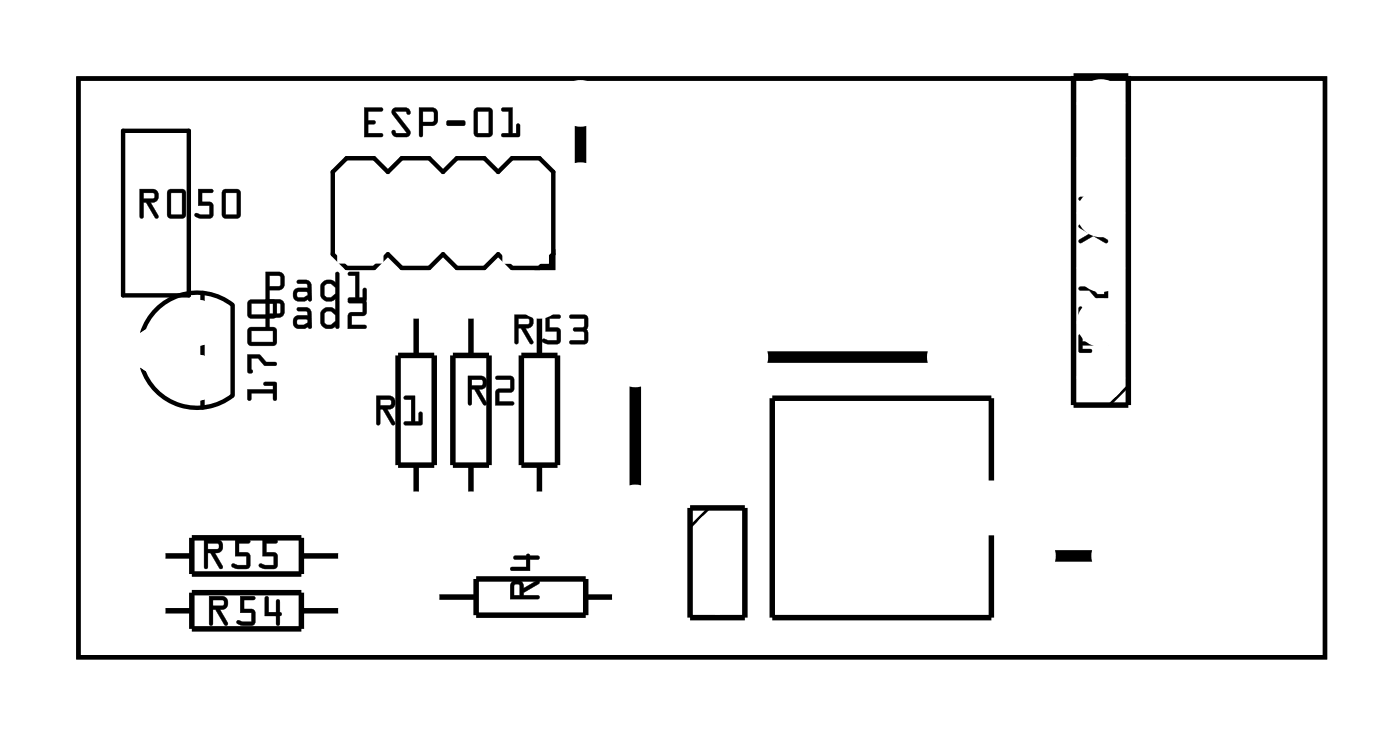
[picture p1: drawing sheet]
<svg xmlns="http://www.w3.org/2000/svg" width="65mm" height="34mm" viewBox="0 0 65 34" stroke-linecap="round" stroke-linejoin="round" font-family="sans-serif">
<path d="M3.6 3.6h57.8v26.8h-57.8zM5.7 6.1h3.1v7.6h-3.1zM6.6 15.4a2.67 2.67 0 0 1 4.2-1.3v4.2a2.67 2.67 0 0 1-4.2-1.3M9.4 13.6v.4M9.4 15.9v.6M9.4 18.5v.4M15.4 8l.7-.7h1.2l.7 .7 .6-.7h1.3l.6 .7 .7-.7h1.3l.6 .7 .6-.7h1.3l.7 .7v3.8l-.7 .6h-1.3l-.6-.6-.6 .6h-1.3l-.7-.6-.6 .6h-1.3l-.6-.6-.7 .6h-1.2l-.7-.6zM25 12.4l.7-.6v.6z" fill="none" stroke="#000" stroke-width=".2"/>
<g fill="#000">
<path d="M25 12.4l.7-.6v.6z"/>
<path d="M3.6 3.6h57.8v26.8h-57.8zM3.6 3.6v26.8h57.8v-26.8z"/>
<path d="M6.5 8.7h.6a.32 .32 0 0 1 .3 .4 .32 .32 0 0 1-.4 .3l.3 .6a.1 .1 0 0 1 0 .1 .1 .1 0 0 1-.1 0l-.4-.7h-.1v.6a.1 .1 0 0 1-.1 .1 .1 .1 0 0 1-.1-.1zM6.5 8.8v1.3l.1-.1v-.6h.2l.4 .7h.1l-.3-.7a.31 .31 0 0 0 .3-.3 .31 .31 0 0 0-.2-.3zM6.7 8.9v.3l.5-.1-.1-.2zM6.6 8.9h.5l.1 .2-.6 .1zM7.8 8.8l.6-.1 .2 .2v1l-.1 .2h-.6l-.1-.1zM7.8 8.8v1.2l.1 .1h.6l.1-.2v-1l-.2-.1zM7.9 8.9v1h.5v-1zM7.9 8.9h.6v1h-.6zM9.2 8.7h.6a.1 .1 0 0 1 .1 .1 .1 .1 0 0 1-.1 .1h-.4v.4l.4 .1 .1 .6-.2 .1-.6-.1a.1 .1 0 0 1-.1-.1 .1 .1 0 0 1 .1 0h.6v-.4h-.5zM9.2 8.8v.7h.5v.4h-.6l-.1 .1 .3 .1h.5l.1-.2v-.4l-.1-.1h-.4v-.5h.4l.1-.1zM10.3 8.8l.7-.1 .2 .2v1l-.1 .2h-.6l-.2-.1zM10.3 8.8v1.2l.2 .1h.5l.2-.2-.1-1-.1-.1zM10.5 8.9v1h.5v-1zM10.5 8.9h.5v1h-.5z"/>
<path d="M6.5 8.8h.6a.31 .31 0 0 1 .2 .3 .31 .31 0 0 1-.3 .3l.3 .7h-.1l-.4-.7h-.1v.6l-.2 .1zM6.7 8.9v.3l.5-.1-.1-.2zM7.8 8.8h.6l.2 .1v1l-.1 .2h-.6l-.1-.1zM7.9 8.9v1h.5v-1zM9.2 8.8h.6h.1l-.1 .1h-.4v.4l.4 .1 .1 .1v.5l-.2 .1h-.4a.15 .15 0 0 1-.2 0 .15 .15 0 0 1 0-.2h.6v-.4h-.5zM10.3 8.8h.7l.1 .1 .1 1-.2 .2h-.5l-.2-.1zM10.5 8.9v1h.5v-1z"/>
<path d="M12.3 12.6h.7l.2 .3-.1 .5h-.6v.5a.1 .1 0 0 1-.1 .1 .1 .1 0 0 1-.1-.1zM12.3 12.6v1.3h.1h.1v-.5l.6-.1 .1-.4-.2-.3zM12.5 12.8v.5l.5-.1v-.4zM12.5 12.8h.5v.4l-.5 .1zM13.8 13h.4h.2l.1 .9a.09 .09 0 0 1-.1 .1 .09 .09 0 0 1-.1-.1l-.5 .1a.32 .32 0 0 1-.2-.4 .32 .32 0 0 1 .2-.3h.5l-.1-.1-.4-.1zM13.8 13v.1l.5 .1v.2l-.5-.1a.31 .31 0 0 0-.2 .3 .31 .31 0 0 0 .2 .3h.5h.1v-.7l-.1-.2zM13.8 13.5v.3h.3l.2-.1-.1-.2zM13.8 13.5h.4l.1 .2-.2 .1h-.3zM14.9 13.1l.3-.1 .4 .1-.1-.4a.1 .1 0 0 1 .1-.1 .1 .1 0 0 1 .1 .1v1.2a.1 .1 0 0 1-.1 .1 .1 .1 0 0 1 0-.2l-.3 .2-.4-.2v-.2zM15 13l-.1 .3 .1 .5 .1 .1h.3l.2-.1v.1h.1v-1.3h-.1v.5l-.3-.1zM15.1 13.2v.5l.1 .1h.2l.1-.2v-.3l-.2-.1zM15.1 13.2l.2-.1 .3 .2v.3l-.3 .2-.3-.1zM16.1 12.6h.6v1.2h.1v-.4a.1 .1 0 0 1 .1-.1 .1 .1 0 0 1 .1 .1v.5l-.8 .1a.1 .1 0 0 1-.1-.1 .1 .1 0 0 1 .1-.1h.3v-1h-.3zM16.2 12.6v.2h.3v1h-.3l-.1 .1h.8v-.6l-.1 .1v.4h-.2l.1-1.2z"/>
<path d="M12.3 13.9h.7l.2 .2-.1 .5-.6 .1v.4a.1 .1 0 0 1-.1 .1 .1 .1 0 0 1-.1-.1zM12.3 13.9v1.2l.1 .1 .1-.1v-.4l.6-.1 .1-.5-.2-.2zM12.5 14v.5h.5v-.4zM12.5 14l.5 .1v.4h-.5zM13.8 14.3l.4-.1 .2 .1 .1 .8a.09 .09 0 0 1-.1 .1 .09 .09 0 0 1-.1-.1l-.5 .1a.32 .32 0 0 1-.2-.3 .32 .32 0 0 1 .2-.3h.5l-.1-.2h-.4zM13.8 14.3v.1l.5 .1v.1h-.5a.31 .31 0 0 0-.2 .3 .31 .31 0 0 0 .2 .3l.5-.1 .1 .1v-.7l-.1-.2zM13.8 14.8v.2h.3l.2-.1-.1-.1zM13.8 14.8h.4l.1 .1-.2 .2-.3-.1zM14.9 14.4l.3-.2 .4 .2-.1-.5a.1 .1 0 0 1 .1 0 .1 .1 0 0 1 .1 0v1.2a.1 .1 0 0 1-.1 .1 .1 .1 0 0 1 0-.1l-.3 .1-.4-.1v-.2zM15 14.3l-.1 .2 .1 .6 .1 .1h.3l.2-.1v.1h.1v-1.3h-.1v.5l-.3-.2zM15.1 14.5v.4l.1 .1h.2l.1-.1v-.3l-.2-.2zM15.1 14.5l.2-.1 .3 .2v.3l-.3 .1h-.3zM16.1 13.9h.7l.2 .1v.6h-.7v.4h.6a.1 .1 0 0 1 .1 .1 .1 .1 0 0 1-.1 .1h-.8l.1-.7h.6v-.5h-.6zM16.2 13.9v.1h.6v.5h-.6l-.1 .7h.8v-.1h-.6v-.5h.6l.1-.6-.2-.1z"/>
<path d="M12.3 12.6h.7l.2 .3-.1 .5h-.6v.5l-.1 .1-.1-.1zM12.5 12.8v.5l.5-.1v-.4zM13.8 13h.5l.1 .2v.7h-.1l-.5 .1a.31 .31 0 0 1-.2-.4 .31 .31 0 0 1 .2-.3h.5v-.1l-.5-.1zM13.8 13.5v.3h.3l.2-.1-.1-.2zM14.9 13.1l.3-.1 .4 .1v-.5h.1v1.3h-.1v-.1l-.5 .2-.2-.2v-.2zM15.1 13.2l-.1 .5 .3 .1 .2-.2v-.3l-.2-.2zM16.2 12.6h.5v1.2h.1v-.4l.1-.1v.6h-.8l.1-.1h.3v-1h-.3z"/>
<path d="M12.3 13.9h.7l.2 .2-.1 .5-.6 .1v.4l-.1 .1-.1-.1zM12.5 14v.5h.5v-.4zM13.8 14.3l.5-.1 .1 .3v.7l-.1-.1-.5 .1a.31 .31 0 0 1-.2-.3 .31 .31 0 0 1 .2-.3h.5v-.1l-.5-.1zM13.8 14.8v.2h.3l.2-.1-.1-.1zM14.9 14.4l.3-.2 .4 .2v-.5h.1v1.3h-.1v-.1l-.5 .1-.2-.1v-.2zM15.1 14.5l-.1 .4 .3 .1 .2-.1v-.3l-.2-.2zM16.2 13.9h.6l.2 .1-.1 .6h-.6v.4l.6 .1v.1h-.8l.1-.7h.6v-.5h-.6z"/>
<path d="M11.5 18h1.2v-.1h-.4l-.1-.2h.6v.8h-.1v-.3h-1l-.1 .3h-.1zM11.5 16.4h.5l.3 .4h.5v.1h-.5l-.3-.3h-.3v.5v.1l-.2 .1zM11.5 15.2h1.2l.1 .1v.6l-.1 .1h-1.1l-.1-.2zM11.7 15.3v.5h1v-.5zM11.5 13.9h1.2l.1 .2v.5l-.1 .1h-1.1l-.1-.1zM11.7 14.1v.5h1v-.5z"/>
<path d="M11.5 18h1.2v-.1h-.4a.1 .1 0 0 1-.1-.1 .1 .1 0 0 1 .1-.1h.5v.8a.1 .1 0 0 1-.1 .1 .1 .1 0 0 1 0-.1v-.3h-1v.3a.1 .1 0 0 1-.1 .1 .1 .1 0 0 1-.1-.1zM11.5 18v.5h.1v-.3h1.1v.3h.1v-.8h-.6l.1 .1 .4 .1v.1zM11.5 16.4h.5l.3 .4h.4a.1 .1 0 0 1 .1 .1 .1 .1 0 0 1-.1 0h-.4l-.3-.3h-.3v.5v.1l-.2 .1zM11.5 16.4v.9l.2-.1-.1-.1v-.5h.4l.3 .3h.5v-.1h-.5l-.3-.4zM11.5 15.2h1.2l.1 .1v.6l-.1 .1h-1.1l-.1-.2zM11.5 15.2v.6l.1 .2h1.1l.1-.1v-.6l-.1-.1zM11.7 15.3v.5h1v-.5zM11.6 15.3h1.1v.5h-1.1zM11.5 13.9h1.2l.1 .2v.5l-.1 .2-1.1-.1-.1-.1zM11.5 13.9v.7l.1 .1h1.1l.1-.1v-.5l-.1-.2zM11.7 14.1v.5h1v-.5zM11.6 14h1.1v.6h-1.1z"/>
<path d="M16.9 5h.8a.1 .1 0 0 1 .1 .1 .1 .1 0 0 1-.1 .1h-.6v.4h.2a.1 .1 0 0 1 .1 .1 .1 .1 0 0 1-.1 .1h-.2v.4h.6a.1 .1 0 0 1 .1 .1 .1 .1 0 0 1-.1 .1h-.8zM16.9 5v1.3h.8v-.1h-.6v-.5h.3v-.1h-.3v-.4h.6v-.2zM18.2 5h.7l.1 .2a.13 .13 0 0 1-.1 .1 .13 .13 0 0 1-.1-.1h-.5l.7 .8a.21 .21 0 0 1 0 .2 .21 .21 0 0 1-.2 .2l-.5-.1-.1-.2a.13 .13 0 0 1 .1-.1 .13 .13 0 0 1 .1 .2l.5-.1-.7-.8zM18.2 5v.3l.7 .8-.5 .1-.2-.2v.2l.2 .1h.5l.1-.2-.7-.9h.5l.1 .1 .1-.2-.2-.1zM19.4 5h.7l.2 .2-.1 .6h-.6v.5a.1 .1 0 0 1-.1 .1 .1 .1 0 0 1-.1-.1zM19.4 5v1.3h.1h.1v-.5l.6-.1 .1-.5-.2-.2zM19.6 5.2v.5l.5-.1v-.4zM19.6 5.2h.5v.4l-.5 .1zM20.7 5.6h.8l.1 .1-.1 .1h-.7h-.1zM20.7 5.6l.1 .2h.7l.1-.1-.1-.1zM22 5h.7l.1 .1v1.1l-.1 .1-.6 .1-.1-.2zM22 5v1.2l.1 .1h.6l.1-.1v-1.1l-.1-.1zM22.1 5.2v1h.6v-1zM22.1 5.2h.6v1h-.6zM23.3 5h.5v1.2h.1v-.4a.1 .1 0 0 1 .1-.1 .1 .1 0 0 1 .1 .1v.5l-.8 .1a.1 .1 0 0 1-.1-.1 .1 .1 0 0 1 .1-.1h.3v-1h-.3zM23.3 5v.1l.3 .1v1h-.3v.1h.8v-.6l-.2 .1v.4h-.1v-1.2z"/>
<path d="M16.9 5h.9l-.1 .2h-.6v.4h.3v.1l-.3 .1v.4h.6v.1h-.8zM18.2 5h.6l.2 .1-.1 .2-.1-.1h-.5l.7 .9-.1 .2h-.5l-.2-.1v-.2l.2 .2 .5-.1-.7-.8zM19.4 5h.7l.2 .2-.1 .5-.6 .1v.5h-.1h-.1zM19.6 5.2v.5l.5-.1v-.4zM20.7 5.6h.8l.1 .1-.1 .1h-.7h-.1zM22 5h.7l.1 .1v1.1l-.1 .1h-.6l-.1-.1zM22.1 5.2v1h.6v-1zM23.3 5h.5v1.2h.1v-.4l.2-.1v.6h-.9l.1-.1h.3v-1h-.3z"/>
<path d="M17.4 18.3h.7a.32 .32 0 0 1 .2 .4 .32 .32 0 0 1-.3 .2l.3 .7a.1 .1 0 0 1 0 .1 .1 .1 0 0 1-.2 0l-.4-.8h-.1v.7a.1 .1 0 0 1-.1 .1 .1 .1 0 0 1-.1-.1zM17.4 18.3l.1 1.4 .1-.1v-.7h.2l.4 .7h.1l-.4-.7a.31 .31 0 0 0 .4-.2 .31 .31 0 0 0-.2-.4zM17.6 18.5v.3l.5-.1v-.2zM17.6 18.5h.5v.2l-.5 .1zM18.7 18.3h.6l-.1 1.2h.2v-.3a.1 .1 0 0 1 .1-.1 .1 .1 0 0 1 .1 .1v.5h-.8a.1 .1 0 0 1-.1-.1 .1 .1 0 0 1 .1-.1h.3v-1h-.3zM18.8 18.4v.1h.3v1h-.3l-.1 .1 .8 .1v-.6h-.1v.4h-.2v-1.2z"/>
<path d="M17.4 18.3h.7a.31 .31 0 0 1 .2 .4 .31 .31 0 0 1-.3 .2l.3 .7-.1 .1-.5-.8h-.1v.7l-.1 .1zM17.6 18.5v.3l.5-.1v-.2zM18.7 18.4l.5-.1v1.2h.2v-.4h.1v.6l-.8-.1 .1-.1h.3v-1h-.3z"/>
<path d="M21.7 17.4h.6a.32 .32 0 0 1 .3 .4 .32 .32 0 0 1-.4 .2l.4 .6a.11 .11 0 0 1-.1 .2 .1 .1 0 0 1-.1-.1l-.4-.7h-.1v.7a.1 .1 0 0 1-.1 .1 .1 .1 0 0 1-.1-.1zM21.7 17.4l.1 1.4 .1-.1v-.7h.1l.4 .7h.2l-.4-.7a.31 .31 0 0 0 .4-.2 .31 .31 0 0 0-.3-.4zM21.9 17.6v.3l.5-.1-.1-.2zM21.9 17.6h.4l.1 .2-.5 .1zM23 17.4h.7l.1 .1v.6l-.7 .1v.4h.6a.1 .1 0 0 1 .1 .1 .1 .1 0 0 1-.1 .1h-.7v-.8h.7v-.4h-.7zM23 17.4v.2h.7v.4l-.7 .1v.7h.8v-.2h-.7v-.4l.7-.1v-.6l-.1-.1z"/>
<path d="M21.7 17.4h.6a.31 .31 0 0 1 .3 .4 .31 .31 0 0 1-.4 .2l.4 .7-.2 .1-.4-.8h-.1v.7l-.1 .1zM21.9 17.6v.3l.5-.1-.1-.2zM23 17.4h.7l.1 .1v.6l-.7 .1v.4h.7v.2h-.8v-.7l.7-.1v-.4h-.7z"/>
<path d="M23.8 14.6h.7a.32 .32 0 0 1 .2 .3 .32 .32 0 0 1-.3 .3l.3 .6a.1 .1 0 0 1 0 .1 .1 .1 0 0 1-.1 0l-.4-.7h-.2v.6a.1 .1 0 0 1-.1 .1 .1 .1 0 0 1-.1-.1zM23.9 14.6v1.3l.1-.1v-.6h.2l.4 .7h.1l-.4-.7a.31 .31 0 0 0 .4-.3 .31 .31 0 0 0-.2-.3zM24 14.8v.2h.5v-.2zM24 14.7h.5l.1 .3h-.6zM25.3 14.6h.6a.1 .1 0 0 1 .1 .1 .1 .1 0 0 1-.1 .1h-.4v.4h.5v.6l-.2 .1h-.6a.11 .11 0 0 1-.1-.2 .1 .1 0 0 1 .2 0l.5 .1v-.5l-.5 .1zM25.3 14.6v.7h.5v.5l-.6-.1-.1 .1 .3 .1h.5l.1-.1v-.5l-.1-.1h-.4v-.5h.4l.1-.1zM26.4 14.6h.7l.2 .2-.1 .5 .1 .5-.2 .1h-.6a.1 .1 0 0 1-.1-.1 .1 .1 0 0 1 .1 0h.6v-.4h-.4a.1 .1 0 0 1-.1-.1 .1 .1 0 0 1 .1-.1l.4-.1v-.3h-.7zM26.4 14.6l.1 .1h.6v.4l-.5 .1v.1l.5 .1v.4h-.6l-.1 .1h.8l.1-.1-.1-.5v-.6l-.1-.1z"/>
<path d="M23.9 14.6h.6a.31 .31 0 0 1 .2 .3 .31 .31 0 0 1-.3 .3l.3 .7h-.1l-.4-.7h-.2v.6l-.1 .1zM24 14.8v.2h.5v-.2zM25.3 14.6h.6l.1 .1-.1 .1h-.4v.4h.4l.1 .1v.5l-.2 .1h-.4a.15 .15 0 0 1-.2 0 .15 .15 0 0 1 0-.2l.6 .1v-.5h-.5zM26.4 14.6h.7l.2 .1-.1 .6 .1 .5-.1 .1h-.8l.1-.1h.6v-.4l-.5-.1v-.1l.5-.1v-.3l-.6-.1z"/>
<path d="M50 9.1h1.3v.2h-.5v.5h.5l.1 .1-1.3 .1v-.2h.5v-.5h-.5zM50 10.4l.7 .3 .6-.3v.2l-.4 .2 .4 .3 .1 .1h-.2l-.5-.3-.6 .4v-.2l.4-.3-.4-.2zM50.6 11.7h.1h.1v.7l-.1 .1-.2-.1zM50 13.3h.6l.3 .3h.3v-.5l-.1-.1 .2-.1 .1 .9h-.6l-.3-.3-.4-.1zM50 14.2l.2 .1v.2h1v-.2l.1-.1 .1 .5h-1.2v.2h.4v.1l-.5 .1zM50 15.5h.2v.3h1v-.3h.1l.1 .5h-1.2v.2h.4v.1h-.5z"/>
<path d="M50 9.1h1.3a.1 .1 0 0 1 .1 .1 .1 .1 0 0 1-.1 .1h-.5v.5h.5a.1 .1 0 0 1 .1 .1 .1 .1 0 0 1-.1 .1h-1.2a.1 .1 0 0 1-.1-.1 .1 .1 0 0 1 .1-.1h.5v-.5h-.5zM50 9.2l.1 .1h.5v.5h-.5v.2l1.3-.1-.1-.1h-.5v-.5h.5v-.2zM50 10.4h.1l.6 .3 .5-.3a.1 .1 0 0 1 .2 0 .11 .11 0 0 1-.1 .2l-.4 .2 .4 .3a.1 .1 0 0 1 .1 .1 .11 .11 0 0 1-.2 .1l-.5-.4-.6 .4a.1 .1 0 0 1-.1-.1 .1 .1 0 0 1 .1-.1l.4-.3-.4-.2zM50 10.4l.1 .2 .4 .2-.4 .3v.1l.6-.3 .5 .3h.2l-.1-.1-.4-.3 .4-.2v-.2l-.6 .3-.6-.3zM50.5 11.7h.2h.1v.7l-.1 .1-.2-.1zM50.6 11.7l-.1 .7 .2 .1 .1-.1v-.7zM50 13.3h.6l.3 .3h.3v-.5l-.1-.1 .2-.1 .1 .9h-.6l-.3-.3h-.4zM50 13.3l.1 .1h.4l.3 .4h.6l-.1-.9-.2 .1 .1 .1v.5h-.3l-.3-.3zM50 14.2h.2v.3h1v-.2a.1 .1 0 0 1 .1-.1 .1 .1 0 0 1 .1 .1v.4h-1.2v.2h.3a.1 .1 0 0 1 .1 .1 .1 .1 0 0 1-.1 .1l-.5-.1zM50 14.2l.1 .9 .5-.1v-.1h-.4v-.2h1.2l-.1-.5-.1 .1v.3h-1v-.3zM50 15.5h.2v.3h1v-.2a.1 .1 0 0 1 .1-.1 .1 .1 0 0 1 .1 .1v.4h-1.2v.2h.3a.1 .1 0 0 1 .1 0 .1 .1 0 0 1-.1 .1h-.5zM50 15.5l.1 .8h.5v-.1h-.4v-.2h1.2l-.1-.5h-.1v.3h-1v-.3z"/>
<path d="M9.5 25h.6a.32 .32 0 0 1 .2 .3 .32 .32 0 0 1-.3 .3l.3 .6a.1 .1 0 0 1 0 .1 .1 .1 0 0 1-.1 0l-.4-.7h-.2v.7a.1 .1 0 0 1 0 .1 .1 .1 0 0 1-.1-.1zM9.5 25v1.3h.1v-.7h.2l.4 .7h.1l-.4-.7a.31 .31 0 0 0 .4-.2 .31 .31 0 0 0-.2-.4zM9.6 25.2v.2h.5v-.2zM9.6 25.2h.5l.1 .2h-.6zM10.9 25h.6a.1 .1 0 0 1 .1 .1 .1 .1 0 0 1-.1 .1h-.4v.4h.5v.6l-.2 .2-.6-.1a.11 .11 0 0 1-.1-.2 .1 .1 0 0 1 .2 0l.5 .1v-.4h-.5zM10.9 25v.8l.5-.1v.5l-.6-.1v.1l.2 .1h.5l.1-.1v-.5l-.1-.1h-.4v-.4l.4-.1 .1-.1zM12.2 25h.6a.1 .1 0 0 1 .1 .1 .1 .1 0 0 1-.1 .1h-.4v.4h.4l.1 .6-.2 .2-.6-.1a.11 .11 0 0 1-.1-.2 .1 .1 0 0 1 .1 0l.6 .1v-.4h-.5zM12.2 25v.8l.5-.1v.5l-.6-.1-.1 .1 .3 .1h.5l.1-.1v-.5l-.1-.1h-.5v-.4l.5-.1 .1-.1z"/>
<path d="M9.5 25h.6a.31 .31 0 0 1 .2 .3 .31 .31 0 0 1-.3 .3l.3 .7h-.1l-.4-.7h-.2v.7h-.1zM9.6 25.2v.2h.5v-.2zM10.9 25h.6l.1 .1-.1 .1h-.4v.4h.4l.1 .1v.5l-.2 .1h-.4a.15 .15 0 0 1-.2 0 .15 .15 0 0 1 .1-.2l.5 .1v-.4h-.5zM12.2 25h.6l.1 .1-.1 .1h-.4v.4h.4l.1 .1v.5l-.2 .1h-.4a.15 .15 0 0 1-.2 0 .15 .15 0 0 1 0-.2l.6 .1v-.4h-.5z"/>
<path d="M9.7 27.6h.6a.32 .32 0 0 1 .3 .4 .32 .32 0 0 1-.4 .2l.4 .6a.11 .11 0 0 1-.1 .2 .1 .1 0 0 1-.1-.1l-.4-.7h-.1v.7a.1 .1 0 0 1-.1 .1 .1 .1 0 0 1-.1-.1zM9.7 27.6l.1 1.4 .1-.1v-.7h.1l.4 .7h.2l-.4-.7a.31 .31 0 0 0 .4-.2 .31 .31 0 0 0-.3-.4zM9.9 27.8v.3l.5-.1-.1-.2zM9.9 27.8h.4l.1 .2-.5 .1zM11.1 27.6h.6a.1 .1 0 0 1 .1 .1 .1 .1 0 0 1-.1 .1h-.4v.4h.5v.7l-.1 .1-.7-.1a.1 .1 0 0 1 0-.1 .1 .1 0 0 1 .1-.1l.6 .1v-.4h-.6zM11.1 27.6v.8h.6v.4l-.6-.1-.1 .2 .2 .1 .5-.1 .1-.1v-.5l-.1-.1h-.4v-.4h.5v-.1zM12.3 27.6l.2 .1v.6h.3v-.5a.1 .1 0 0 1 .1-.1 .1 .1 0 0 1 .1 .1v.5a.09 .09 0 0 1 .1 .1 .09 .09 0 0 1-.1 .1v.4a.1 .1 0 0 1-.1 .1 .1 .1 0 0 1-.1-.1v-.4h-.5zM12.3 27.6v.9h.5v.4l.1 .1 .1-.5 .1-.1h-.1v-.6h-.2v.6h-.4v-.7z"/>
<path d="M9.7 27.6h.6a.31 .31 0 0 1 .3 .4 .31 .31 0 0 1-.4 .2l.4 .7-.2 .1-.4-.8h-.1v.7l-.1 .1zM9.9 27.8v.3l.5-.1-.1-.2zM11.1 27.6h.6l.1 .1-.1 .1h-.4v.4h.4l.1 .1v.6l-.1 .1h-.4a.16 .16 0 0 1-.3-.1 .15 .15 0 0 1 .1-.2l.6 .1v-.4h-.6zM12.3 27.6l.1 .1 .1 .6h.3v-.5h.2v.5l.1 .1-.1 .1-.1 .5-.1-.1v-.4h-.5z"/>
<path d="M23.7 27a.32 .32 0 0 1 .4-.1 .32 .32 0 0 1 .2 .3l.7-.3v.1l-.7 .4v.2h.6l.1 .1h-1.3zM23.9 27.1l-.1 .5h.3v-.5zM23.8 25.8l.6-.1 .1-.1 .5 .2v.1h-.4v.5h-.9v-.1h.7v-.4h-.5z"/>
<path d="M23.7 26.9a.32 .32 0 0 1 .4 0 .32 .32 0 0 1 .2 .3l.6-.3a.1 .1 0 0 1 .1 0 .1 .1 0 0 1 0 .1l-.7 .4v.2h.6a.1 .1 0 0 1 .1 .1 .1 .1 0 0 1-.1 .1h-1.3v-.7zM23.7 27v.7h1.3l-.1-.1h-.6v-.2l.7-.4v-.1l-.7 .4a.31 .31 0 0 0-.2-.4 .31 .31 0 0 0-.4 .1zM23.9 27.1l-.1 .5h.3v-.5zM23.9 27.1h.2v.5h-.3zM23.8 25.8l.6-.1a.09 .09 0 0 1 .1-.1 .09 .09 0 0 1 .1 .1h.3a.1 .1 0 0 1 .1 .1 .1 .1 0 0 1-.1 .1h-.3v.5h-.9a.1 .1 0 0 1-.1-.1 .1 .1 0 0 1 .1-.1l.7 .1v-.4h-.5zM23.8 25.8l.1 .1h.5v.4h-.7v.1h.9v-.5h.3l.1-.1-.5-.1h-.1z"/>
</g>
<path d="M26.9 5.7v1.9M29.5 17.8v4.8M35.5 16.5h7.6M48.8 25.7h1.9" fill="none" stroke="#000" stroke-width=".53"/>
<g fill="none" stroke="#000" stroke-width=".25">
<path d="M18.5 16.5h1.6v5h-1.6zM19.3 14.6v1.9M21 16.5h1.7v5h-1.7zM21.8 14.6v1.9M24.2 16.5h1.6v5h-1.6zM25 14.6v1.9M49.8 3.5h2.5v15.3h-2.5zM7.5 25.7h1.4M7.5 28.3h1.4M8.9 24.9h5.1v1.7h-5.1zM8.9 27.4h5.1v1.7h-5.1zM14 25.7h1.8"/>
<path d="M14 28.3h1.8M19.3 21.5v1.4M20.2 27.6h1.9M21.8 21.5v1.4M22.1 26.8h5.1v1.7h-5.1zM25 21.5v1.4M27.2 27.6h1.3M32 23.5h2.5v5.1h-2.5zM46 22.2v-3.8h-10.2v10.2h10.2v-3.8"/>
</g>
<path d="M52.3 17.9l-.9 .9M32.9 23.5l-.9 .9" fill="none" stroke="#000" stroke-width=".13"/>
<circle cx="26.9" cy="8.6" r=".7" fill="#fff"/>
<circle cx="26.9" cy="8.6" r=".7" fill="none" stroke="#fff" stroke-width=".76" stroke-linecap="butt"/>
<circle cx="26.9" cy="4.8" r=".7" fill="#fff"/>
<circle cx="26.9" cy="4.8" r=".7" fill="none" stroke="#fff" stroke-width=".76" stroke-linecap="butt"/>
<circle cx="34.5" cy="16.5" r=".7" fill="#fff"/>
<circle cx="34.5" cy="16.5" r=".7" fill="none" stroke="#fff" stroke-width=".76" stroke-linecap="butt"/>
<circle cx="44.1" cy="16.5" r=".7" fill="#fff"/>
<circle cx="44.1" cy="16.5" r=".7" fill="none" stroke="#fff" stroke-width=".76" stroke-linecap="butt"/>
<circle cx="29.5" cy="23.5" r=".7" fill="#fff"/>
<circle cx="29.5" cy="23.5" r=".7" fill="none" stroke="#fff" stroke-width=".76" stroke-linecap="butt"/>
<circle cx="29.5" cy="16.9" r=".7" fill="#fff"/>
<circle cx="29.5" cy="16.9" r=".7" fill="none" stroke="#fff" stroke-width=".76" stroke-linecap="butt"/>
<circle cx="47.9" cy="25.7" r=".7" fill="#fff"/>
<circle cx="47.9" cy="25.7" r=".7" fill="none" stroke="#fff" stroke-width=".76" stroke-linecap="butt"/>
<circle cx="51.7" cy="25.7" r=".7" fill="#fff"/>
<circle cx="51.7" cy="25.7" r=".7" fill="none" stroke="#fff" stroke-width=".76" stroke-linecap="butt"/>
<path d="M23.6 10.4h1.5v1.5h-1.5z" fill="#fff"/>
<path d="M23.6 10.4h1.5v1.5h-1.5z" fill="none" stroke="#fff" stroke-width=".69" stroke-linecap="butt"/>
<circle cx="24.4" cy="11.1" r=".73" fill="#fff"/>
<circle cx="24.4" cy="11.1" r=".73" fill="none" stroke="#fff" stroke-width=".69" stroke-linecap="butt"/>
<circle cx="24.4" cy="8.6" r=".73" fill="#fff"/>
<circle cx="24.4" cy="8.6" r=".73" fill="none" stroke="#fff" stroke-width=".69" stroke-linecap="butt"/>
<circle cx="21.8" cy="11.1" r=".73" fill="#fff"/>
<circle cx="21.8" cy="11.1" r=".73" fill="none" stroke="#fff" stroke-width=".69" stroke-linecap="butt"/>
<circle cx="21.8" cy="8.6" r=".73" fill="#fff"/>
<circle cx="21.8" cy="8.6" r=".73" fill="none" stroke="#fff" stroke-width=".69" stroke-linecap="butt"/>
<circle cx="19.3" cy="11.1" r=".73" fill="#fff"/>
<circle cx="19.3" cy="11.1" r=".73" fill="none" stroke="#fff" stroke-width=".69" stroke-linecap="butt"/>
<circle cx="19.3" cy="8.6" r=".73" fill="#fff"/>
<circle cx="19.3" cy="8.6" r=".73" fill="none" stroke="#fff" stroke-width=".69" stroke-linecap="butt"/>
<circle cx="16.7" cy="11.1" r=".73" fill="#fff"/>
<circle cx="16.7" cy="11.1" r=".73" fill="none" stroke="#fff" stroke-width=".69" stroke-linecap="butt"/>
<circle cx="16.7" cy="8.6" r=".73" fill="#fff"/>
<circle cx="16.7" cy="8.6" r=".73" fill="none" stroke="#fff" stroke-width=".69" stroke-linecap="butt"/>
<path d="M23.6 10.4h1.5v1.5h-1.5z" fill="#fff"/>
<path d="M23.6 10.4h1.5v1.5h-1.5z" fill="none" stroke="#fff" stroke-width=".69" stroke-linecap="butt"/>
<circle cx="24.4" cy="11.1" r=".73" fill="#fff"/>
<circle cx="24.4" cy="11.1" r=".73" fill="none" stroke="#fff" stroke-width=".69" stroke-linecap="butt"/>
<circle cx="24.4" cy="8.6" r=".73" fill="#fff"/>
<circle cx="24.4" cy="8.6" r=".73" fill="none" stroke="#fff" stroke-width=".69" stroke-linecap="butt"/>
<circle cx="21.8" cy="11.1" r=".73" fill="#fff"/>
<circle cx="21.8" cy="11.1" r=".73" fill="none" stroke="#fff" stroke-width=".69" stroke-linecap="butt"/>
<circle cx="21.8" cy="8.6" r=".73" fill="#fff"/>
<circle cx="21.8" cy="8.6" r=".73" fill="none" stroke="#fff" stroke-width=".69" stroke-linecap="butt"/>
<circle cx="19.3" cy="11.1" r=".73" fill="#fff"/>
<circle cx="19.3" cy="11.1" r=".73" fill="none" stroke="#fff" stroke-width=".69" stroke-linecap="butt"/>
<circle cx="19.3" cy="8.6" r=".73" fill="#fff"/>
<circle cx="19.3" cy="8.6" r=".73" fill="none" stroke="#fff" stroke-width=".69" stroke-linecap="butt"/>
<path d="M16 10.4h1.4v1.5h-1.4z" fill="#fff"/>
<path d="M16 10.4h1.4v1.5h-1.4z" fill="none" stroke="#fff" stroke-width=".69" stroke-linecap="butt"/>
<circle cx="16.7" cy="11.1" r=".73" fill="#fff"/>
<circle cx="16.7" cy="11.1" r=".73" fill="none" stroke="#fff" stroke-width=".69" stroke-linecap="butt"/>
<circle cx="16.7" cy="8.6" r=".73" fill="#fff"/>
<circle cx="16.7" cy="8.6" r=".73" fill="none" stroke="#fff" stroke-width=".69" stroke-linecap="butt"/>
<circle cx="56.1" cy="14.9" r=".62" fill="#fff"/>
<circle cx="56.1" cy="14.9" r=".62" fill="none" stroke="#fff" stroke-width=".69" stroke-linecap="butt"/>
<circle cx="56.1" cy="12.4" r=".62" fill="#fff"/>
<circle cx="56.1" cy="12.4" r=".62" fill="none" stroke="#fff" stroke-width=".69" stroke-linecap="butt"/>
<circle cx="56.1" cy="9.9" r=".62" fill="#fff"/>
<circle cx="56.1" cy="9.9" r=".62" fill="none" stroke="#fff" stroke-width=".69" stroke-linecap="butt"/>
<circle cx="56.1" cy="7.3" r=".62" fill="#fff"/>
<circle cx="56.1" cy="7.3" r=".62" fill="none" stroke="#fff" stroke-width=".69" stroke-linecap="butt"/>
<circle cx="56.1" cy="4.8" r=".62" fill="#fff"/>
<circle cx="56.1" cy="4.8" r=".62" fill="none" stroke="#fff" stroke-width=".69" stroke-linecap="butt"/>
<circle cx="56.1" cy="17.5" r=".62" fill="#fff"/>
<circle cx="56.1" cy="17.5" r=".62" fill="none" stroke="#fff" stroke-width=".69" stroke-linecap="butt"/>
<path d="M55.4 16.7v1.5h1.5v-1.5zM55.7 17.5a.47 .47 0 0 1 .9 0 .47 .47 0 0 1-.9 0z" fill="#fff"/>
<g fill="none" stroke="#fff" stroke-width=".25">
<path d="M55.4 16.7h1.5v1.5h-1.5z"/>
<circle cx="56.1" cy="17.5" r=".47"/>
</g>
<circle cx="30.4" cy="12.3" r=".62" fill="#fff"/>
<circle cx="30.4" cy="12.3" r=".62" fill="none" stroke="#fff" stroke-width=".69" stroke-linecap="butt"/>
<circle cx="30.4" cy="9.8" r=".62" fill="#fff"/>
<circle cx="30.4" cy="9.8" r=".62" fill="none" stroke="#fff" stroke-width=".69" stroke-linecap="butt"/>
<circle cx="30.4" cy="14.9" r=".62" fill="#fff"/>
<circle cx="30.4" cy="14.9" r=".62" fill="none" stroke="#fff" stroke-width=".25"/>
<path d="M29.7 14.1v1.5h1.5v-1.5zM29.9 14.9a.5 .5 0 0 1 1 0 .5 .5 0 0 1-1 0z" fill="#fff"/>
<g fill="none" stroke="#fff" stroke-width=".25">
<path d="M29.7 14.1h1.5v1.5h-1.5z"/>
<circle cx="30.4" cy="14.9" r=".47"/>
</g>
<circle cx="30.4" cy="7.3" r=".62" fill="#fff"/>
<circle cx="30.4" cy="7.3" r=".62" fill="none" stroke="#fff" stroke-width=".69" stroke-linecap="butt"/>
<path d="M44 19h1.4v1.4h-1.4z" fill="#fff"/>
<path d="M44 19h1.4v1.4h-1.4z" fill="none" stroke="#fff" stroke-width=".76" stroke-linecap="butt"/>
<circle cx="44.7" cy="19.7" r=".7" fill="#fff"/>
<circle cx="44.7" cy="19.7" r=".7" fill="none" stroke="#fff" stroke-width=".76" stroke-linecap="butt"/>
<circle cx="44.7" cy="27.3" r=".7" fill="#fff"/>
<circle cx="44.7" cy="27.3" r=".7" fill="none" stroke="#fff" stroke-width=".76" stroke-linecap="butt"/>
<circle cx="42.2" cy="19.7" r=".7" fill="#fff"/>
<circle cx="42.2" cy="19.7" r=".7" fill="none" stroke="#fff" stroke-width=".76" stroke-linecap="butt"/>
<circle cx="42.2" cy="27.3" r=".7" fill="#fff"/>
<circle cx="42.2" cy="27.3" r=".7" fill="none" stroke="#fff" stroke-width=".76" stroke-linecap="butt"/>
<circle cx="39.6" cy="19.7" r=".7" fill="#fff"/>
<circle cx="39.6" cy="19.7" r=".7" fill="none" stroke="#fff" stroke-width=".76" stroke-linecap="butt"/>
<circle cx="39.6" cy="27.3" r=".7" fill="#fff"/>
<circle cx="39.6" cy="27.3" r=".7" fill="none" stroke="#fff" stroke-width=".76" stroke-linecap="butt"/>
<circle cx="37.1" cy="19.7" r=".7" fill="#fff"/>
<circle cx="37.1" cy="19.7" r=".7" fill="none" stroke="#fff" stroke-width=".76" stroke-linecap="butt"/>
<circle cx="37.1" cy="27.3" r=".7" fill="#fff"/>
<circle cx="37.1" cy="27.3" r=".7" fill="none" stroke="#fff" stroke-width=".76" stroke-linecap="butt"/>
<circle cx="9.1" cy="14.9" r=".67" fill="#fff"/>
<circle cx="9.1" cy="14.9" r=".67" fill="none" stroke="#fff" stroke-width=".79" stroke-linecap="butt"/>
<circle cx="7.2" cy="16.2" r=".67" fill="#fff"/>
<circle cx="7.2" cy="16.2" r=".67" fill="none" stroke="#fff" stroke-width=".79" stroke-linecap="butt"/>
<circle cx="9.1" cy="17.5" r=".67" fill="#fff"/>
<circle cx="9.1" cy="17.5" r=".67" fill="none" stroke="#fff" stroke-width=".79" stroke-linecap="butt"/>
<circle cx="9.1" cy="14.9" r=".67" fill="#fff"/>
<circle cx="9.1" cy="14.9" r=".67" fill="none" stroke="#fff" stroke-width=".79" stroke-linecap="butt"/>
<circle cx="7.2" cy="16.2" r=".67" fill="#fff"/>
<circle cx="7.2" cy="16.2" r=".67" fill="none" stroke="#fff" stroke-width=".79" stroke-linecap="butt"/>
<circle cx="9.1" cy="17.5" r=".67" fill="#fff"/>
<circle cx="9.1" cy="17.5" r=".67" fill="none" stroke="#fff" stroke-width=".79" stroke-linecap="butt"/>
<circle cx="7.2" cy="7.3" r=".67" fill="#fff"/>
<circle cx="7.2" cy="7.3" r=".67" fill="none" stroke="#fff" stroke-width=".79" stroke-linecap="butt"/>
<circle cx="7.2" cy="12.4" r=".67" fill="#fff"/>
<circle cx="7.2" cy="12.4" r=".67" fill="none" stroke="#fff" stroke-width=".79" stroke-linecap="butt"/>
<circle cx="7.2" cy="7.3" r=".67" fill="#fff"/>
<circle cx="7.2" cy="7.3" r=".67" fill="none" stroke="#fff" stroke-width=".79" stroke-linecap="butt"/>
<circle cx="7.2" cy="12.4" r=".67" fill="#fff"/>
<circle cx="7.2" cy="12.4" r=".67" fill="none" stroke="#fff" stroke-width=".79" stroke-linecap="butt"/>
<circle cx="25" cy="13.7" r=".7" fill="#fff"/>
<circle cx="25" cy="13.7" r=".7" fill="none" stroke="#fff" stroke-width=".76" stroke-linecap="butt"/>
<circle cx="25" cy="23.8" r=".7" fill="#fff"/>
<circle cx="25" cy="23.8" r=".7" fill="none" stroke="#fff" stroke-width=".76" stroke-linecap="butt"/>
<circle cx="19.3" cy="13.7" r=".7" fill="#fff"/>
<circle cx="19.3" cy="13.7" r=".7" fill="none" stroke="#fff" stroke-width=".76" stroke-linecap="butt"/>
<circle cx="19.3" cy="23.8" r=".7" fill="#fff"/>
<circle cx="19.3" cy="23.8" r=".7" fill="none" stroke="#fff" stroke-width=".76" stroke-linecap="butt"/>
<circle cx="16.8" cy="25.7" r=".7" fill="#fff"/>
<circle cx="16.8" cy="25.7" r=".7" fill="none" stroke="#fff" stroke-width=".76" stroke-linecap="butt"/>
<circle cx="6.6" cy="25.7" r=".7" fill="#fff"/>
<circle cx="6.6" cy="25.7" r=".7" fill="none" stroke="#fff" stroke-width=".76" stroke-linecap="butt"/>
<circle cx="16.8" cy="28.3" r=".7" fill="#fff"/>
<circle cx="16.8" cy="28.3" r=".7" fill="none" stroke="#fff" stroke-width=".76" stroke-linecap="butt"/>
<circle cx="6.6" cy="28.3" r=".7" fill="#fff"/>
<circle cx="6.6" cy="28.3" r=".7" fill="none" stroke="#fff" stroke-width=".76" stroke-linecap="butt"/>
<circle cx="21.8" cy="13.7" r=".7" fill="#fff"/>
<circle cx="21.8" cy="13.7" r=".7" fill="none" stroke="#fff" stroke-width=".76" stroke-linecap="butt"/>
<circle cx="21.8" cy="23.8" r=".7" fill="#fff"/>
<circle cx="21.8" cy="23.8" r=".7" fill="none" stroke="#fff" stroke-width=".76" stroke-linecap="butt"/>
<circle cx="19.3" cy="27.6" r=".7" fill="#fff"/>
<circle cx="19.3" cy="27.6" r=".7" fill="none" stroke="#fff" stroke-width=".76" stroke-linecap="butt"/>
<circle cx="29.5" cy="27.6" r=".7" fill="#fff"/>
<circle cx="29.5" cy="27.6" r=".7" fill="none" stroke="#fff" stroke-width=".76" stroke-linecap="butt"/>
<circle cx="51" cy="17.5" r=".74" fill="#fff"/>
<circle cx="51" cy="17.5" r=".74" fill="none" stroke="#fff" stroke-width=".76" stroke-linecap="butt"/>
<circle cx="51" cy="14.9" r=".74" fill="#fff"/>
<circle cx="51" cy="14.9" r=".74" fill="none" stroke="#fff" stroke-width=".76" stroke-linecap="butt"/>
<circle cx="51" cy="12.4" r=".74" fill="#fff"/>
<circle cx="51" cy="12.4" r=".74" fill="none" stroke="#fff" stroke-width=".76" stroke-linecap="butt"/>
<circle cx="51" cy="9.9" r=".74" fill="#fff"/>
<circle cx="51" cy="9.9" r=".74" fill="none" stroke="#fff" stroke-width=".76" stroke-linecap="butt"/>
<circle cx="51" cy="7.3" r=".74" fill="#fff"/>
<circle cx="51" cy="7.3" r=".74" fill="none" stroke="#fff" stroke-width=".76" stroke-linecap="butt"/>
<circle cx="51" cy="4.8" r=".74" fill="#fff"/>
<circle cx="51" cy="4.8" r=".74" fill="none" stroke="#fff" stroke-width=".76" stroke-linecap="butt"/>
<circle cx="33.3" cy="24.8" r=".74" fill="#fff"/>
<circle cx="33.3" cy="24.8" r=".74" fill="none" stroke="#fff" stroke-width=".76" stroke-linecap="butt"/>
<circle cx="33.3" cy="27.3" r=".74" fill="#fff"/>
<circle cx="33.3" cy="27.3" r=".74" fill="none" stroke="#fff" stroke-width=".76" stroke-linecap="butt"/>
</svg>
